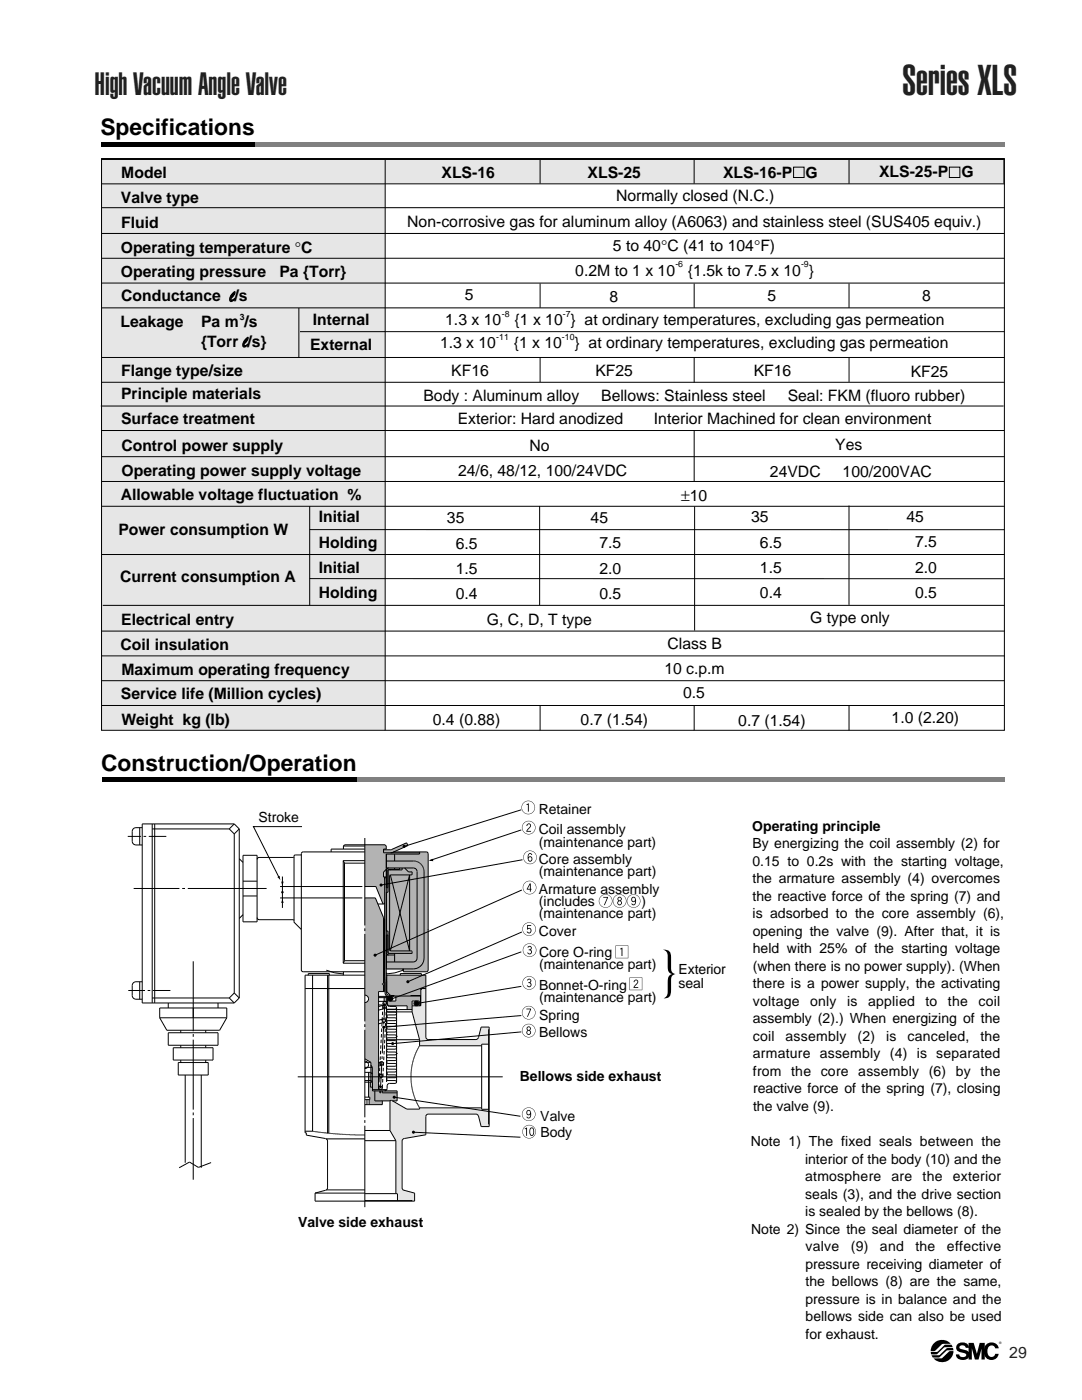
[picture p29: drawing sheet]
<svg xmlns="http://www.w3.org/2000/svg" width="216mm" height="279mm" viewBox="0 0 216 279" stroke-linecap="round" stroke-linejoin="round" font-family="sans-serif">
<defs><g id="words">
<text font-size="10.5" x="131.8" y="197.3">}</text>
<text font-size="8.5" fill="#231f20" x="180" y="19">Series XLS</text>
<text font-size="6.3" fill="#231f20" x="18.9" y="19">High Vacuum Angle Valve</text>
<g font-size="4.5">
<text x="20" y="26.9">Specifications</text>
<text x="20.2" y="153.8">Construction/Operation</text>
</g>
<text font-size="3.2" fill="#231f20" x="201.4" y="271.1">29</text>
<g font-size="3.1">
<text x="24.2" y="35.6">Model</text>
<text x="88.1" y="35.6">XLS-16</text>
<text x="117.2" y="35.5">XLS-25</text>
<text x="144.3" y="35.5">XLS-16-P</text>
<text x="160.7" y="35.5">G</text>
<text x="175.4" y="35.4">XLS-25-P</text>
<text x="191.8" y="35.4">G</text>
<text x="24.1" y="40.5">Valve type</text>
<text x="122.9" y="40.2">Normally closed (N.C.)</text>
<text x="24.2" y="45.5">Fluid</text>
<text x="81.3" y="45.3">Non-corrosive gas for aluminum alloy (A6063) and stainless steel (SUS405 equiv.)</text>
<text x="24.1" y="50.4">Operating temperature °C</text>
<text x="122.3" y="50.2">5 to 40°C (41 to 104°F)</text>
<text x="24.1" y="55.2">Operating pressure</text>
<text x="55.7" y="55.2">Pa {Torr}</text>
<text x="92.7" y="59.9">5</text>
<text x="114.8" y="55.1">0.2M to 1 x 10</text>
<text x="137.3" y="55.1">{1.5k to 7.5 x 10 }</text>
<text x="24" y="65.3">Leakage</text>
<text x="24.2" y="60.2">Conductance l/s</text>
<text x="40.1" y="65.3">Pa m /s</text>
<text x="62.4" y="64.8">Internal</text>
<text x="88.8" y="64.9">1.3 x 10</text>
<text x="102.7" y="64.9">{1 x 10 } at ordinary temperatures, excluding gas permeation</text>
<text x="121.6" y="60.3">8</text>
<text x="153.2" y="60.1">5</text>
<text x="184" y="60.1">8</text>
<text x="40.1" y="69.2">{Torr l/s}</text>
<text x="61.9" y="69.9">External</text>
<text x="87.8" y="69.5">1.3 x 10</text>
<text x="102.5" y="69.5">{1 x 10</text>
<text x="114.7" y="69.5">} at ordinary temperatures, excluding gas permeation</text>
<text x="24.2" y="75">Flange type/size</text>
<text x="90" y="75">KF16</text>
<text x="118.8" y="75.1">KF25</text>
<text x="150.4" y="75.1">KF16</text>
<text x="181.7" y="75.2">KF25</text>
<text x="24.2" y="79.7">Principle materials</text>
<text x="84.5" y="80">Body : Aluminum alloy</text>
<text x="120" y="80">Bellows: Stainless steel</text>
<text x="157.2" y="80">Seal: FKM (fluoro rubber)</text>
<text x="24.2" y="84.6">Surface treatment</text>
<text x="91.3" y="84.6">Exterior: Hard anodized</text>
<text x="105.6" y="90">No</text>
<text x="130.5" y="84.6">Interior Machined for clean environment</text>
<text x="166.7" y="89.7">Yes</text>
<text x="24.2" y="90">Control power supply</text>
<text x="24.2" y="95">Operating power supply voltage</text>
<text x="91.4" y="95">24/6, 48/12, 100/24VDC</text>
<text x="153.6" y="95.1">24VDC</text>
<text x="168.1" y="95.1">100/200VAC</text>
<text x="24.1" y="99.8">Allowable voltage fluctuation %</text>
<text x="135.9" y="99.9">±10</text>
<text x="23.6" y="106.8">Power consumption W</text>
<text x="63.6" y="104.2">Initial</text>
<text x="89.2" y="104.4">35</text>
<text x="117.9" y="104.4">45</text>
<text x="149.9" y="104.2">35</text>
<text x="180.9" y="104.2">45</text>
<text x="63.6" y="109.3">Holding</text>
<text x="90.9" y="109.5">6.5</text>
<text x="119.6" y="109.4">7.5</text>
<text x="151.6" y="109.3">6.5</text>
<text x="182.6" y="109.2">7.5</text>
<text x="23.9" y="116.2">Current consumption A</text>
<text x="63.6" y="119.4">Holding</text>
<text x="63.6" y="114.4">Initial</text>
<text x="90.9" y="114.5">1.5</text>
<text x="90.9" y="119.6">0.4</text>
<text x="119.6" y="114.5">2.0</text>
<text x="119.6" y="119.5">0.5</text>
<text x="151.6" y="114.4">1.5</text>
<text x="151.6" y="119.4">0.4</text>
<text x="182.6" y="114.3">2.0</text>
<text x="182.6" y="119.4">0.5</text>
<text x="24.2" y="124.7">Electrical entry</text>
<text x="97.2" y="124.6">G, C, D, T type</text>
<text x="161.7" y="124.4">G type only</text>
<text x="24.1" y="129.8">Coil insulation</text>
<text x="133.2" y="129.6">Class B</text>
<text x="24.2" y="134.7">Maximum operating frequency</text>
<text x="132.6" y="134.5">10 c.p.m</text>
<text x="24.1" y="139.5">Service life (Million cycles)</text>
<text x="136.3" y="139.4">0.5</text>
<text x="24.2" y="144.6">Weight kg (lb)</text>
<text x="86.4" y="144.6">0.4 (0.88)</text>
<text x="115.9" y="144.6">0.7 (1.54)</text>
<text x="147.3" y="144.9">0.7 (1.54)</text>
<text x="177.9" y="144.3">1.0 (2.20)</text>
</g>
<g font-size="2.8">
<text x="51.6" y="164">Stroke</text>
<text x="107.5" y="162.4">Retainer</text>
<text x="107.5" y="166.5">Coil assembly</text>
<text x="150.1" y="165.8">Operating principle</text>
<text x="107.5" y="169">(maintenance part)</text>
<text x="107.5" y="172.5">Core assembly</text>
<text x="150.1" y="169.3">By energizing the coil assembly (2) for</text>
<text x="150.1" y="172.8">0.15 to 0.2s with the starting voltage,</text>
<text x="107.5" y="174.9">(maintenance part)</text>
<text x="107.5" y="178.4">Armature assembly</text>
<text x="150.1" y="176.3">the armature assembly (4) overcomes</text>
<text x="150.2" y="179.8">the reactive force of the spring (7) and</text>
<text x="107.5" y="180.9">(includes</text>
<text x="107.5" y="183.3">(maintenance part)</text>
<text x="128" y="180.9">)</text>
<text x="150.2" y="183.2">is adsorbed to the core assembly (6),</text>
<text x="107.6" y="186.8">Cover</text>
<text x="107.6" y="191">Core O-ring</text>
<text x="150.2" y="186.7">opening the valve (9). After that, it is</text>
<text x="150.2" y="190.2">held with 25% of the starting voltage</text>
<text x="107.6" y="193.4">(maintenance part)</text>
<text x="107.6" y="197.5">Bonnet-O-ring</text>
<text x="135.4" y="194.3">Exterior</text>
<text x="135.4" y="197.1">seal</text>
<text x="150.2" y="193.7">(when there is no power supply). (When</text>
<text x="150.2" y="197.2">there is a power supply, the activating</text>
<text x="107.6" y="200">(maintenance part)</text>
<text x="107.6" y="203.5">Spring</text>
<text x="150.2" y="200.7">voltage</text>
<text x="161.7" y="200.7">only</text>
<text x="169.1" y="200.7">is</text>
<text x="173.2" y="200.7">applied</text>
<text x="184.7" y="200.7">to</text>
<text x="189.2" y="200.7">the</text>
<text x="195.3" y="200.7">coil</text>
<text x="107.6" y="207">Bellows</text>
<text x="150.2" y="204.2">assembly (2).) When energizing of the</text>
<text x="150.2" y="207.7">coil</text>
<text x="156.8" y="207.7">assembly</text>
<text x="171.1" y="207.7">(2)</text>
<text x="176.8" y="207.7">is</text>
<text x="181.1" y="207.7">canceled,</text>
<text x="195.6" y="207.7">the</text>
<text x="103.7" y="215.8">Bellows side exhaust</text>
<text x="150.2" y="214.7">from the core assembly (6) by the</text>
<text x="150.2" y="211.2">armature assembly (4) is separated</text>
<text x="150.3" y="218.2">reactive force of the spring (7), closing</text>
<text x="150.3" y="221.7">the valve (9).</text>
<text x="107.8" y="223.7">Valve</text>
<text x="107.8" y="227">Body</text>
<text x="149.8" y="228.8">Note 1) The fixed seals between the</text>
<text x="160.6" y="232.3">interior of the body (10) and the</text>
<text x="160.7" y="235.8">atmosphere</text>
<text x="160.7" y="239.3">seals (3), and the drive section</text>
<text x="177.9" y="235.8">are</text>
<text x="184.1" y="235.8">the</text>
<text x="190.1" y="235.8">exterior</text>
<text x="59.5" y="244.9">Valve side exhaust</text>
<text x="160.7" y="242.8">is sealed by the bellows (8).</text>
<text x="149.9" y="246.3">Note 2) Since the seal diameter of the</text>
<text x="160.7" y="249.7">valve</text>
<text x="169.8" y="249.7">(9)</text>
<text x="175.6" y="249.7">and</text>
<text x="182.7" y="249.7">the</text>
<text x="189" y="249.7">effective</text>
<text x="160.7" y="253.2">pressure receiving diameter of</text>
<text x="160.7" y="256.7">the bellows (8) are the same,</text>
<text x="160.7" y="260.2">pressure is in balance and the</text>
<text x="160.7" y="263.7">bellows side can also be used</text>
<text x="160.8" y="267.2">for exhaust.</text>
</g>
<g font-size="1.7">
<text x="134.8" y="53.4">-6</text>
<text x="159.8" y="53.4">-9</text>
<text x="47.8" y="63.9">3</text>
<text x="100.2" y="63.2">-8</text>
<text x="112.3" y="63.2">-7</text>
<text x="99" y="67.8">-11</text>
<text x="112.1" y="67.8">-10</text>
</g>
<text font-size=".7" x="199.4" y="268.2">®</text>
</g></defs>
<path d="M186.3 271.1l1.7-.1 1.4-1.3 .8-.1a2.27 2.27 0 0 1-1.4 2.1 2.27 2.27 0 0 1-2.5-.6zM186.5 267.9a2.3 2.3 0 0 1 3.2 .3h-1.7l-1.4 1.4-.9 .1a2.21 2.21 0 0 1 .8-1.8zM185.7 269.8h.2a1.67 1.67 0 0 0 2-.9l.7-.5h1.2l.3 .4-1.7 .1-1.4 1.3-.4 .1a.68 .68 0 0 1-.8-.2zM185.9 270.5l1.6-.1 1.4-1.3 .4-.1a.78 .78 0 0 1 .9 .2v.3h-1.3l-1.6 1.4h-1.2zM191.2 268.2a1.37 1.37 0 0 1 2.2 .8h-.7v-.2a.69 .69 0 0 0-.7-.3 .69 .69 0 0 0-.6 .4l.4 .3a1.54 1.54 0 0 1 1.7 1.1 1.4 1.4 0 0 1-1.4 1.1 1.4 1.4 0 0 1-1.4-1.1h.7a.75 .75 0 0 0 .7 .5 .75 .75 0 0 0 .7-.4 1.24 1.24 0 0 0-1.3-.6 .93 .93 0 0 1-.7-.7 .93 .93 0 0 1 .4-.9zM193.3 268h1l.6 2.2 .6-2.2h1v3.3h-.7l.1-2.1-.6 2.1h-.8l-.6-2.2v2.2h-.6zM196.8 268.4a1.47 1.47 0 0 1 1.4-.5 1.47 1.47 0 0 1 1.1 1.2h-.7a.77 .77 0 0 0-.8-.6 .77 .77 0 0 0-.7 .7 1.2 1.2 0 0 0 .7 1.6 .71 .71 0 0 0 .8-.6h.7a1.5 1.5 0 0 1-1.8 1.2 1.5 1.5 0 0 1-1.2-1.7l.1-.6z" fill="#000"/>
<path d="M0 12.9h46.2M0 22.4h46.2" fill="none" stroke="#fff" stroke-width=".35"/>
<path d="M29.5 28.4h171v1h-171z" fill="#808080"/>
<path d="M20.3 28.4h30.6v1h-30.6z" fill="#000"/>
<path d="M40.8 155.1h159.7v1h-159.7z" fill="#808080"/>
<path d="M20.3 155.1h50.8v1h-50.8z" fill="#000"/>
<g fill="#e6e6e6">
<path d="M76.9 31.8h123.5v4.9h-123.5z"/>
<path d="M20.3 31.8h56.6v113.9h-56.6z"/>
</g>
<g fill="none" stroke="#000" stroke-width=".2">
<path d="M20.3 31.7h180.1v114h-180.1zM20.3 36.7h180.1M20.3 31.7h180.1M76.9 31.8v113.9M107.8 31.8v4.8M138.5 31.8v4.8M169.4 31.8v4.8M200.3 31.8v4.8M20.3 46.6h180.1M20.3 41.4h180.1M20.3 51.5h180.1M20.3 56.5h180.1"/>
<path d="M107.8 56.6v4.8M138.5 56.6v4.8M169.4 56.6v4.8M20.3 61.4h180.1M20.3 71.3h180.1M20.3 76.3h180.1M59.6 61.5v9.9M59.9 66.2h140.5M107.8 71.4v4.8M138.5 71.3v5.1M169.4 71.4v4.8M20.1 81h180.2"/>
<path d="M20.2 85.9h180.2M20.3 96.1h180.1M20.3 91.1h180.1M138.5 86v10.1M20.3 101h180.1M20.3 110.7h180.1M61.8 105.7h138.6M61.8 115.5h138.6M138.6 101.1v24.7M20.3 135.8h180.1M20.3 125.9h180.1M20.3 130.9h180.1"/>
<path d="M20.5 120.8h179.9M20.3 140.8h180.1M107.8 140.9v4.8M138.5 140.9v4.8M169.4 140.9v4.8"/>
</g>
<path d="M20.3 31.8h180.1" fill="none" stroke="#000" stroke-width=".24"/>
<path d="M74.1 212.9l.1 .1v2.7l-.6-.1v-1.5l.5-.1zM74 216.1h.2v.8h-.2zM75.7 217.1a.26 .26 0 0 1 .5 0 .26 .26 0 0 1-.5 0zM75.8 214.7a.26 .26 0 0 1 .5 0 .26 .26 0 0 1-.5 0zM77.6 199.3a.36 .36 0 0 1 .7 0 .36 .36 0 0 1-.7 0zM77.4 198.9v1h1.7v-1h4.7v1.7l-.1-.9h-1.6v1.7h-.8v-.8h-3.8l-.2-.3zM82.7 200.2a.4 .4 0 0 1 .8 0 .4 .4 0 0 1-.8 0zM76.5 200.9a.25 .25 0 0 1 .5 0 .25 .25 0 0 1-.5 0zM76.5 200.2a.26 .26 0 0 1 .5 0 .26 .26 0 0 1-.5 0zM76.7 199.1h.3v-.2h.2l-.1 .9h-.4zM77.3 194.7h7.6v2.5h-1v1.4h-2v.1l-3.9-.1-.7-.7zM76.8 193.5h.3v4.8l.3 .4h1.2l-1 .1a.75 .75 0 0 1-.8-.6zM72.9 168.7v8.1h2.2l1.4 3.5h.3v13.1h3.8v.4h4.7v-23.5l-.2-.2h-1.3v.4h-.2v-.2h-7.2v-.9h.6v-.5l-.2-.2zM76.6 174.1l.4-.4v1.3h-.4zM72.9 179.3h1.9l1.9 4.3v14.2h-1.2v19.7h1.6l-.2 .2h-2.5v-4.7l-.3-.5v-.6l-1.2-.6v-11.1a.83 .83 0 0 0 .7-.9 .83 .83 0 0 0-.7-.8zM76.6 169.7h1.4l3.1-1.4 .2 .4-3.2 1.4h-1.5zM73.6 216.1h.2v1h.4v.7h.5v2h1.5v.6h-2.5l.2-1.5h-.3zM74.9 217.8h4.3v1.8l-1.1-.1-3.2 .1z" fill="#b3b3b3"/>
<g fill="none" stroke="#b3b3b3" stroke-width=".2">
<path d="M72.9 168.7h3.9l.2 .2v.5h-.6v.9h7.2v.2h.2v-.4h1.3l.2 .2v23.5h-4.7v-.4h-3.8v-13.1h-.3l-1.4-3.5h-2.2zM72.9 179.3h1.9l1.9 4.3v14.2h-1.2v19.7h1.6l-.2 .2h-2.5v-4.7l-.3-.5v-.6l-1.2-.6v-11.1a.83 .83 0 0 0 .7-.9 .83 .83 0 0 0-.7-.8zM76.6 174.1l.4-.4v1.3h-.4zM76.6 169.7h1.4l3.1-1.4 .2 .4-3.2 1.4h-1.5zM76.7 199.1h.3v-.2h.2l-.1 .9h-.4zM76.8 193.5h.3v4.8l.3 .4h1.2l-1 .1a.75 .75 0 0 1-.8-.6zM77.3 194.7h7.6v2.5h-1v1.4h-2v.1l-3.9-.1-.7-.7zM77.4 198.9v1h1.7v-1h4.7v1.7l-.1-.9h-1.6v1.7h-.8v-.8h-3.8l-.2-.3zM73.6 216.1h.2v1h.4v.7h.5v2h1.5v.6h-2.5l.2-1.5h-.3zM74 216.1h.2v.8h-.2zM74.1 212.9l.1 .1v2.7l-.6-.1v-1.5l.5-.1zM74.9 217.8h4.3v1.8l-1.1-.1-3.2 .1z"/>
<circle cx="77.9" cy="199.3" r=".36"/>
<circle cx="75.9" cy="217.1" r=".26"/>
<circle cx="76" cy="214.7" r=".26"/>
<circle cx="76.7" cy="200.9" r=".25"/>
<circle cx="76.8" cy="200.2" r=".26"/>
<circle cx="83.1" cy="200.2" r=".4"/>
</g>
<circle cx="76.2" cy="212.2" r=".26" fill="#b3b3b3"/>
<circle cx="76.2" cy="212.2" r=".26" fill="none" stroke="#b3b3b3" stroke-width=".2"/>
<circle cx="76.6" cy="203.7" r=".26" fill="#b3b3b3"/>
<circle cx="76.6" cy="203.7" r=".26" fill="none" stroke="#b3b3b3" stroke-width=".2"/>
<g fill="#e6e6e6">
<path d="M84.1 197.6l.2-.2h.6v9.7l.2 .3 .2 .1h9.8l.4-.3 .6-2.1h1.4v3.2h-1.5v.3h-12.2v-1.2l-1.5-5.5v-1.1h1.8z"/>
<path d="M78 219.7l3.2 1.8 2.6-.1v-.2h12.2v.3h1.5v3.2h-1.4l-.6-2.1-.4-.3h-9.8l-.4 .5v3.6l-4.3 .7-.4 .3-.1 9.8 .4 .4 2.1 .6v1.4h-3.2v-1.5h-.3v-10.4l-1.2-2.1z"/>
</g>
<g fill="#000">
<path d="M55.3 175l.5-.2 .2 .9zM56.4 179.3l.2 .9h-.5zM56.1 176h.5l-.2 .8zM85.5 171.8l.9-.4 .1 .5z"/>
<path d="M104.1 161.2a1.35 1.35 0 0 1 2.7 0 1.35 1.35 0 0 1-2.7 0zM104.1 161.2a1.3 1.3 0 0 0 2.6 0 1.3 1.3 0 0 0-2.6 0zM105.1 160.5l.4-.2v1.7h-.2v-1.4h-.2z"/>
<path d="M104.1 165.2a1.4 1.4 0 0 1 2.8 0 1.4 1.4 0 0 1-2.8 0zM104.2 165.2a1.3 1.3 0 0 0 2.6 0 1.3 1.3 0 0 0-2.6 0zM105.2 164.5a.44 .44 0 0 1 .5-.2 .44 .44 0 0 1 .3 .5l-.8 1h.8v.2h-1l.1-.4a1.14 1.14 0 0 0 .7-1l-.3-.1-.2 .1-.1 .3-.2-.1z"/>
<path d="M104.3 177.1a1.35 1.35 0 0 1 2.7 0 1.35 1.35 0 0 1-2.7 0zM104.4 177.1a1.28 1.28 0 0 0 2.5 0 1.28 1.28 0 0 0-2.5 0zM105.7 176.3h.2v1.1h.2l-.2 .6h-.2v-.5h-.6zM105.7 176.6l-.4 .8h.4z"/>
<path d="M104.4 171.1a1.35 1.35 0 0 1 2.7 0 1.35 1.35 0 0 1-2.7 0zM104.5 171.1a1.28 1.28 0 0 0 2.5 0 1.28 1.28 0 0 0-2.5 0zM105.5 170.4l.5-.1 .2 .3h-.1l-.3-.2-.2 .1-.1 .6a.42 .42 0 0 1 .7 0 .51 .51 0 0 1-.1 .7 .51 .51 0 0 1-.6 .1l-.2-.8zM105.4 171.4a.35 .35 0 0 0 .7 0 .35 .35 0 0 0-.7 0z"/>
<path d="M104.2 185.4a1.35 1.35 0 0 1 2.7 0 1.35 1.35 0 0 1-2.7 0zM104.3 185.4a1.3 1.3 0 0 0 2.6 0 1.3 1.3 0 0 0-2.6 0zM105.2 184.6h.8v.2h-.7v.5a.51 .51 0 0 1 .7 .2 .51 .51 0 0 1-.2 .7 .51 .51 0 0 1-.7-.2l.1-.1 .1 .1a.34 .34 0 0 0 .5 0 .34 .34 0 0 0 0-.5 .34 .34 0 0 0-.5 0h-.1z"/>
<path d="M104.2 196.2a1.35 1.35 0 0 1 2.7 0 1.35 1.35 0 0 1-2.7 0zM104.3 196.2a1.3 1.3 0 0 0 2.6 0 1.3 1.3 0 0 0-2.6 0zM105.2 195.5a.43 .43 0 0 1 .7-.1 .43 .43 0 0 1-.1 .7 .5 .5 0 0 1 .1 .8 .5 .5 0 0 1-.8-.2l.2-.1 .3 .3a.34 .34 0 0 0 .3-.4 .34 .34 0 0 0-.4-.3l-.1-.2h.3l.2-.3-.3-.2-.3 .2-.1-.1z"/>
<path d="M104.3 189.6a1.35 1.35 0 0 1 2.7 0 1.35 1.35 0 0 1-2.7 0zM104.4 189.6a1.28 1.28 0 0 0 2.5 0 1.28 1.28 0 0 0-2.5 0zM105.3 188.9a.43 .43 0 0 1 .7 0 .43 .43 0 0 1-.1 .7 .5 .5 0 0 1 .1 .8 .5 .5 0 0 1-.8-.2l.1-.1 .4 .2a.33 .33 0 0 0 .3-.3 .33 .33 0 0 0-.3-.4h-.2v-.1l.4-.2v-.3l-.2-.1-.3 .3-.2-.1z"/>
<path d="M119.5 179.8a1.35 1.35 0 0 1 2.7 0 1.35 1.35 0 0 1-2.7 0zM119.6 179.8a1.28 1.28 0 0 0 2.5 0 1.28 1.28 0 0 0-2.5 0zM120.4 179h.9l-.6 1.6h-.2l.6-1.4h-.7z"/>
<path d="M122.3 179.8a1.35 1.35 0 0 1 2.7 0 1.35 1.35 0 0 1-2.7 0zM122.4 179.8a1.28 1.28 0 0 0 2.5 0 1.28 1.28 0 0 0-2.5 0zM123.4 179a.43 .43 0 0 1 .6 .2 .43 .43 0 0 1-.1 .6 .48 .48 0 0 1 .1 .7 .48 .48 0 0 1-.7 0 .48 .48 0 0 1 .1-.7l-.1-.1a.44 .44 0 0 1 .1-.7zM123.4 179.4a.27 .27 0 0 0 .5 0 .27 .27 0 0 0-.5 0zM123.3 180.2a.35 .35 0 0 0 .7 0 .35 .35 0 0 0-.7 0z"/>
<path d="M123.7 189.3l.5-.2v1.7h-.2v-1.3h-.3zM122.8 188.7h2.6v2.5h-2.6zM122.9 188.8v2.4h2.4v-2.4z"/>
<path d="M125.1 179.8a1.35 1.35 0 0 1 2.7 0 1.35 1.35 0 0 1-2.7 0zM125.2 179.8a1.28 1.28 0 0 0 2.5 0 1.28 1.28 0 0 0-2.5 0zM126 179.2l.4-.2a.98 .98 0 0 1 0 1.7l-.4-.3 .1-.1 .1 .1a.45 .45 0 0 0 .5-.5 .42 .42 0 0 1-.7-.1zM126.1 179.5a.35 .35 0 0 0 .7 0 .35 .35 0 0 0-.7 0z"/>
<path d="M126.6 195.7a.44 .44 0 0 1 .4-.2 .44 .44 0 0 1 .4 .4l-.8 1.1h.8v.2h-1l.1-.4a1.14 1.14 0 0 0 .7-1l-.3-.1h-.2l-.1 .3h-.2zM125.6 195.1h2.6v2.5h-2.6zM125.7 195.1v2.4h2.4v-2.4z"/>
<path d="M104.1 202.1a1.4 1.4 0 0 1 2.8 0 1.4 1.4 0 0 1-2.8 0zM104.2 202.1a1.3 1.3 0 0 0 2.6 0 1.3 1.3 0 0 0-2.6 0zM105 201.3h1l-.7 1.6h-.1l.6-1.5h-.8z"/>
<path d="M104.1 205.7a1.4 1.4 0 0 1 2.8 0 1.4 1.4 0 0 1-2.8 0zM104.2 205.7a1.3 1.3 0 0 0 2.6 0 1.3 1.3 0 0 0-2.6 0zM105.3 204.9a.43 .43 0 0 1 .6 .1 .43 .43 0 0 1-.2 .6 .48 .48 0 0 1 .2 .8 .48 .48 0 0 1-.8 0 .48 .48 0 0 1 .2-.8l-.1-.1a.44 .44 0 0 1 .1-.6zM105.2 205.3a.3 .3 0 0 0 .6 0 .3 .3 0 0 0-.6 0zM105.2 206a.32 .32 0 0 0 .6 0 .32 .32 0 0 0-.6 0z"/>
<path d="M104.1 222.4a1.4 1.4 0 0 1 2.8 0 1.4 1.4 0 0 1-2.8 0zM104.2 222.4a1.3 1.3 0 0 0 2.6 0 1.3 1.3 0 0 0-2.6 0zM105.1 221.7l.4-.2a.98 .98 0 0 1 0 1.7l-.5-.3 .2-.1 .1 .2a.45 .45 0 0 0 .5-.6 .42 .42 0 0 1-.7-.1zM105.1 222.1a.35 .35 0 0 0 .7 0 .35 .35 0 0 0-.7 0z"/>
<path d="M104.2 225.9a1.35 1.35 0 0 1 2.7 0 1.35 1.35 0 0 1-2.7 0zM104.3 225.9a1.3 1.3 0 0 0 2.6 0 1.3 1.3 0 0 0-2.6 0zM104.7 225.2l.5-.2v1.7h-.2v-1.4h-.3z"/>
<path d="M105.9 225.1l.2-.1a1 1 0 0 1 0 1.7 1.05 1.05 0 0 1-.2-1.6zM105.9 225.2l-.1 .3a.89 .89 0 0 0 .3 1 .9 .9 0 0 0 0-1.3z"/>
<circle cx="56.4" cy="178.1" r=".25"/>
<circle cx="76" cy="176.6" r=".31"/>
<circle cx="80.6" cy="168.9" r=".31"/>
<circle cx="74.8" cy="190.6" r=".31"/>
<circle cx="77.9" cy="199.3" r=".43"/>
<circle cx="78" cy="199.4" r=".31"/>
<circle cx="81.4" cy="195.9" r=".31"/>
<circle cx="76.6" cy="205" r=".31"/>
<circle cx="78.4" cy="208.3" r=".31"/>
<circle cx="78.7" cy="219" r=".31"/>
<circle cx="83" cy="200.3" r=".31"/>
<circle cx="83.1" cy="200.3" r=".43"/>
<circle cx="82.5" cy="226" r=".31"/>
</g>
<g fill="none" stroke="#000" stroke-width=".2">
<path d="M158.3 33.4h2.1v2h-2.1zM189.4 33.4h2.1v2h-2.1zM61.8 101v19.9M107.7 101v19.8M169.4 100.9v19.8M26.4 167.9a.73 .73 0 0 0 .7 .7h1.3M27.9 165.2v3.4M28.4 165.2h-1.3a.74 .74 0 0 0-.7 .7v2M30.4 165.4h15.3M30.4 164.4v35.8M30.9 164.4v35.8M45.7 165.4l1 1"/>
<path d="M46.7 164.4h-18.3v35.8h18.3M46.7 164.4l1 1M46.7 166.4v31.8M46.7 164.4l-1 1M47.7 165.4v33.8M47.7 165.4l-1 1M47.7 171.4l.8 .7M48.5 170.7h2.8v13.3h-2.8zM48.5 178.8h2.8M48.5 175.9h2.8M55.9 176.9h16.4M55.9 179.2h16.4"/>
<path d="M56.4 174.9v6.3M58.5 171.1h-6.8l-.3 .2-.1 .2M58.7 171l-.2 .1M60.1 170.6h-1.2l-.2 .3v13.2M60.3 165h-9.7l5.1 10.1M68.5 171.8v20.4M68.5 171.8h4.3M68.5 171.8l.2 .5M68.5 168.8l.3-.2h8l.3 .2v.6h-.6v.8h7.2M68.5 168.8v.6M68.5 168.8h4.3M68.7 172.3v19.4"/>
<path d="M68.7 172.3h4.1M72.8 179.2h2.1l1.6 4v13l-.2 .2M72.8 170h-12.3l-.4 .4 .1 23.4 .3 .1h12.3M72.8 176.9h2.2l1.4 3.5M72.8 169.4h-6.7v.6M76.5 169.6h1.5l3.1-1.4 .3 .5-3 1.4-.5 .1M76.7 175v22.9h-1.2v19.6M76.9 175l-.2 .4M77.1 173.2h5.4a.73 .73 0 0 1 .7 .7v17.3M77.1 173.5l-.6 .5v1h.6M77.1 171.8l5.9 .1 .7 .3M77.1 170.4v2.8"/>
<path d="M77.1 178.1v7.7M77.5 173.2l-.2 .1-.2 .4v3.5M77.9 174.6l3.8 15.2v-15.2l-3.8 15.2M78 173.5l-.1 .1M78.5 170h6.6l.3 .4M78.7 170.4v1.4M78.7 173.2v.3M79.7 173.2v.3h-2.3v3.7h-.3M80.2 173.2v.4h-2.8v4.5h-.3M80.7 173.2l.8 .8h.7v.4l-.1 .2M82.1 174.6h-4.2l-.2 .2v14.8l.2 .2h4.2M82.8 171.8l.1 .1"/>
<path d="M83.2 171.9l.1 .1M83.3 172h.1M83.7 172.2h.1M83.7 170v.4h-6.6v27.8l.2 .3 1.4 .2v.1h-3.2M83.7 172.2l.5 .5M84.2 172.7h.1M84.2 172.7l.1 .2M84.3 172.8h.1M84.3 172.9l.1 .1M84.4 173v.1M84.4 173.1l.2 .7v17.4M84.4 173.1l.1 .1"/>
<path d="M85.4 170.4v23.2M103.9 161.6l-23.3 7.3M103.9 165.7l-18 6M104 177.7l-29.2 12.9M104.2 171.6l-28.2 5M27.1 199.4h1.3M27.9 195.9v3.5M28.4 195.9h-1.3a.74 .74 0 0 0-.7 .8v2a.74 .74 0 0 0 .7 .7M30.4 199.2h15.3M45.7 199.2l1 1M46.7 198.2l1 1M46.7 198.2l-1 1"/>
<path d="M47.7 199.2l-1 1M48.5 182.5l-.8 .8M51.3 183.1l.2 .4h.2h6.8M58.5 183.5l.2 .2M58.7 184l1.4 1.5M60.9 197.3h11.9M61.5 194.6v-.3h4.2v.3M62.4 194.6v31.2M65.1 193.6l1.7 .6 1.7 .2M65.4 194.6v31.5M65.6 194.6v31.5M68.5 192.2h4.3"/>
<path d="M68.5 193.9v.7M68.7 191.7h4.1M68.7 191.7l-.2 .5M72.8 198.6a.74 .74 0 0 1 .7 .7 .74 .74 0 0 1-.7 .8M72.8 194.6h-11.9v31.5h.2v.4l3.8 .7 .4 .3 .1 9.6M76.3 196.4l.2 .2v1.3M76.5 183.4h.2M76.6 199.1v.7M76.7 180.1v.3h-1.3M76.7 194.9l.2 3.3M76.9 198.2l.2 .5 .2 .2v1.7l.4 .2M77 198.8v.3h-1.5"/>
<path d="M77.1 194.6h7.9v12.4l.2 .4 9.8 .1 .4-.4M77.1 186.6h.3v3.6l4.8 .1v-.3M77.1 185.8h.3v4.2l.3 .3M77.1 190.6h1.6M77.1 190.1l.2 .4 .2 .1M77.1 186.6v3.5M77.1 190.6v2.8M77.1 197.9h.1M77.2 194.6v3.3M77.2 197.9l.7 .8M77.2 198.8v1h-1.7M78.7 198.8h5.3"/>
<path d="M78.7 190.3v1.7M79 198.8v1h-1.5v-1M79.9 194.6v-.3h4.2v.3M80.4 193.4l.1 .2-1.7 .6-1.7 .2v-.3M80.5 193.4v.5h4.6l.3-.3M82.1 189.8l.1 .1M83.2 191.2a.74 .74 0 0 1-.7 .8h-5.4M83.9 198.8v1.9M84 198.7h-2v.1M84.1 197.3l-.1 .1M84.2 197.3l-.2 .2M84.6 191.2a2.13 2.13 0 0 1-2.1 2.2h-5.4"/>
<path d="M85 197.3h-1v3.4M85.5 185.5l-.1 .1M103.9 190l-25.9 9.4M103.9 196.9l-20.9 3.4M104 186l-22.6 9.9M31.9 203.1h13.3M31.9 203.1v-1.9h13.3v1.9M31.9 203.1l1.4 2.5h10.5l1.4-2.5M33.6 206.1h9.9v2.5h-9.9zM33.6 200.2v1M34.6 209.1h7.9v2.5h-7.9zM35.6 212.1h5.9v2.4h-5.9z"/>
<path d="M36.1 205.6v.5M36.1 208.6v.5M36.1 211.6v.5M37 214.5v17.6M38.6 201.2v1.9M40.2 214.5v18.6M41 205.6v.5M41 208.6v.5M41 211.6v.5M43.5 200.2v1M59.4 214.9h40.9M72.8 211.8a.74 .74 0 0 1 .7 .7 .74 .74 0 0 1-.7 .8"/>
<path d="M72.8 213h1.5M72.8 212h1.2M72.8 211.3l1.2 .7M72.8 215.6h1.2l.3 .4M72.8 214h1.1l.4 .3M72.8 216h1.5M72.8 219h1v.5h-1M73.2 219.5v1M73.5 214v5M73.7 219.5v1M73.9 216v1h.4M74 212.6l.3 .4"/>
<path d="M74 212v4M74.3 213v3M74.3 217.5h2.9M74.3 216v1.7h4.9v2h-.9M74.8 217.7v2h3.1M75.5 200.6h1.3M75.5 216.8h.4M75.8 217.7v.4h.2v-.4M76 214.4l-.5 .1M76.1 211.9l-.6 .2M76.1 215l-.6 .2M76.3 212.6l-.8 .2"/>
<path d="M76.3 217.7v.4h2.9M76.3 219.7v.8h-3.5M76.5 203.3l-1 .3M76.7 200.6l-1.2 .3M76.7 204l-1.2 .3M76.9 201.2l-1.4 .4M77.1 202.8h.1M77.1 214.2h.1M77.1 202.8l.2 .3h1.5l.3 .3-.3 .3h-1.5l-.1 .4 .2 .2M77.1 214.2l.3 .3h1.6l.1 .4-.3 .2M77.1 201.1v14.8M77.1 207.5h6.6"/>
<path d="M77.2 217.2v.3l-.5 .2M77.2 201.5h5M77.2 200.3l.3 .4M77.2 201.9h5M77.4 204.3h1.6l.1 .2-.1 .3h-1.6l-.3 .3 .2 .3h1.5l.3 .3-.3 .3h-1.5l-.1 .4 .2 .1h1.4l.3 .3M77.4 211.1h1.6l.1 .3-.1 .2-1.6 .1-.3 .2 .2 .3h1.5l.3 .3-.3 .3h-1.5l-.1 .4 .2 .2h1.4l.3 .3-.1 .2h-1.6l-.3 .3M77.4 200.7h3.8v.8M77.7 216.2l-.4 .3-.1 .7M77.7 200.8l1.3 .1 .1 .2-.3 .3M78.2 219.6l-.3 .1-.1 .1v5.8M78.2 219.6l3 1.7h2.5v-.2M78.7 219l25 3.8"/>
<path d="M78.8 201.4l-1.5 .1-.2 .2 .2 .2 1.5 .1 .3 .3-.1 .2-1.6 .1-.3 .2M78.8 208.2h-1.4l-.2 .2 .1 .4h1.5l.3 .3-.3 .3h-1.4l-.2 .1 .1 .4 1.5 .1 .3 .2-.3 .3-1.5 .1-.1 .3 .2 .2M78.8 215.1h-1.4l-.3 .3 .2 .2h1.5l.3 .3M79.1 206.8l-.3 .3h-1.5l-.2 .3 .3 .3h1.6l.1 .4-.3 .1M79.1 215.9l-.3 .3h-1.1M79.1 206.8h.1M79.1 210.2h.1M79.1 201.1v14.8M82.1 216.4v.1M82.1 213.3v.1M82.2 217.1h.1M82.2 201.9l1.5 5.6"/>
<path d="M82.2 212.6v.1M82.3 217.8h.1M82.4 212h-.1M82.4 218.2h.1M82.5 211.6h-.1M82.6 218.6v.1M82.6 211.1v.1M82.7 219h.1M82.7 210.8h.1M82.8 219.3l.4 .7M82.8 219.3l.1 .1M82.9 210.4l-.1 .1"/>
<path d="M82.9 219.6h.1M83 210.2h-.1M83.1 219.9v.1M83.1 209.8v.1M83.2 209.6h.1M83.4 209.3h-.1M83.4 209.1l-.8 2.1-.6 2.8 .1 2.7 .7 2.6M83.5 209.1h-.1M83.5 209h.1M83.6 208.9h.1M83.6 208.9l-.1 .2M83.7 200.7v-.9h-1.5v2.1"/>
<path d="M83.7 208.8h.1M83.7 208.7h12.4M83.7 207.5l-.1 1.4M84 200.6l-1.8 .1M95.5 207.1l.5-2.1h1.6v19.8h-1.6l-.5-2.1M97.5 208.4h-1.4v13h1.4M97.6 205.5h-.1v18.8h.1M103.9 202.7l-27.3 2.3M103.9 205.9l-25.5 2.4M42.1 232l-2.5 1-1.8-1.1-2.1 1.2M60.9 225.8h1.8l5.1 .6 5 .1M62.4 225.8h.1"/>
<path d="M62.9 238.1h9.9M63.2 225.9h.1M64.3 226h.1M65 237.5l-2.1 .6M65.1 227.3h7.7M65.2 237.5h7.6M65.3 226.1h.1M65.4 237.1l-.4 .4M66.9 226.3h.1M68.3 226.4h.1M72.8 225.6h5M72.8 227.6h6.2"/>
<path d="M72.8 239.6h9.4v.1M72.8 238.2h6.5M77.8 225.6l1.2 2M79 227.6v10.6M79.3 238.3v1.3M80.2 237.1l.4 .4 2.1 .6v1.6h-19.8v-1.6M82.5 226l21.2 1M83.2 220.1v.1M83.2 220v.1M83.2 220.2h.1M83.2 220.2l.2 .3M83.3 220.4l.1 .1"/>
<path d="M83.4 220.6l.1 .1M83.4 220.5v.1M83.5 220.7l.1 .3M83.6 220.9h.1M83.6 221l.1 .1M83.7 221.1h12.4M95.4 222.7l-.4-.4-9.8 .1-.2 .4v3.7l-4.3 .7-.4 .3-.1 9.6"/>
<circle cx="77.9" cy="199.3" r=".45"/>
<circle cx="75.9" cy="217.1" r=".34"/>
<circle cx="76" cy="214.7" r=".35"/>
<circle cx="76.2" cy="212.2" r=".35"/>
<circle cx="76.6" cy="203.7" r=".35"/>
<circle cx="76.8" cy="200.9" r=".34"/>
<circle cx="76.8" cy="200.2" r=".35"/>
<circle cx="83.1" cy="200.3" r=".49"/>
</g>
<path d="M75.9 217.1l.9-16.9" fill="none" stroke="#000" stroke-width=".2" stroke-dasharray="5.2 .6 .6 .6" stroke-linecap="butt"/>
<path d="M75.6 217.1l.8-16.9M76.3 217.1l.8-16.9" fill="none" stroke="#000" stroke-width=".2" stroke-dasharray=".7 .4" stroke-linecap="butt"/>
<path d="M72.8 167.2v73.7" fill="none" stroke="#000" stroke-width=".2" stroke-dasharray="17.5 .6 .6 .6" stroke-linecap="butt"/>
<path d="M38.6 191.8v43.6" fill="none" stroke="#000" stroke-width=".2" stroke-dasharray="14 .6 .6 .6" stroke-linecap="butt"/>
<path d="M53.2 177.3h-26.5" fill="none" stroke="#000" stroke-width=".2" stroke-dasharray="15.7 .6 .6 .6" stroke-linecap="butt"/>
<path d="M33.2 166.9h-7.7M34 197.7h-8.4" fill="none" stroke="#000" stroke-width=".2" stroke-dasharray="3.5 .5 .5 .5" stroke-linecap="butt"/>
<use href="#words"/>
</svg>
